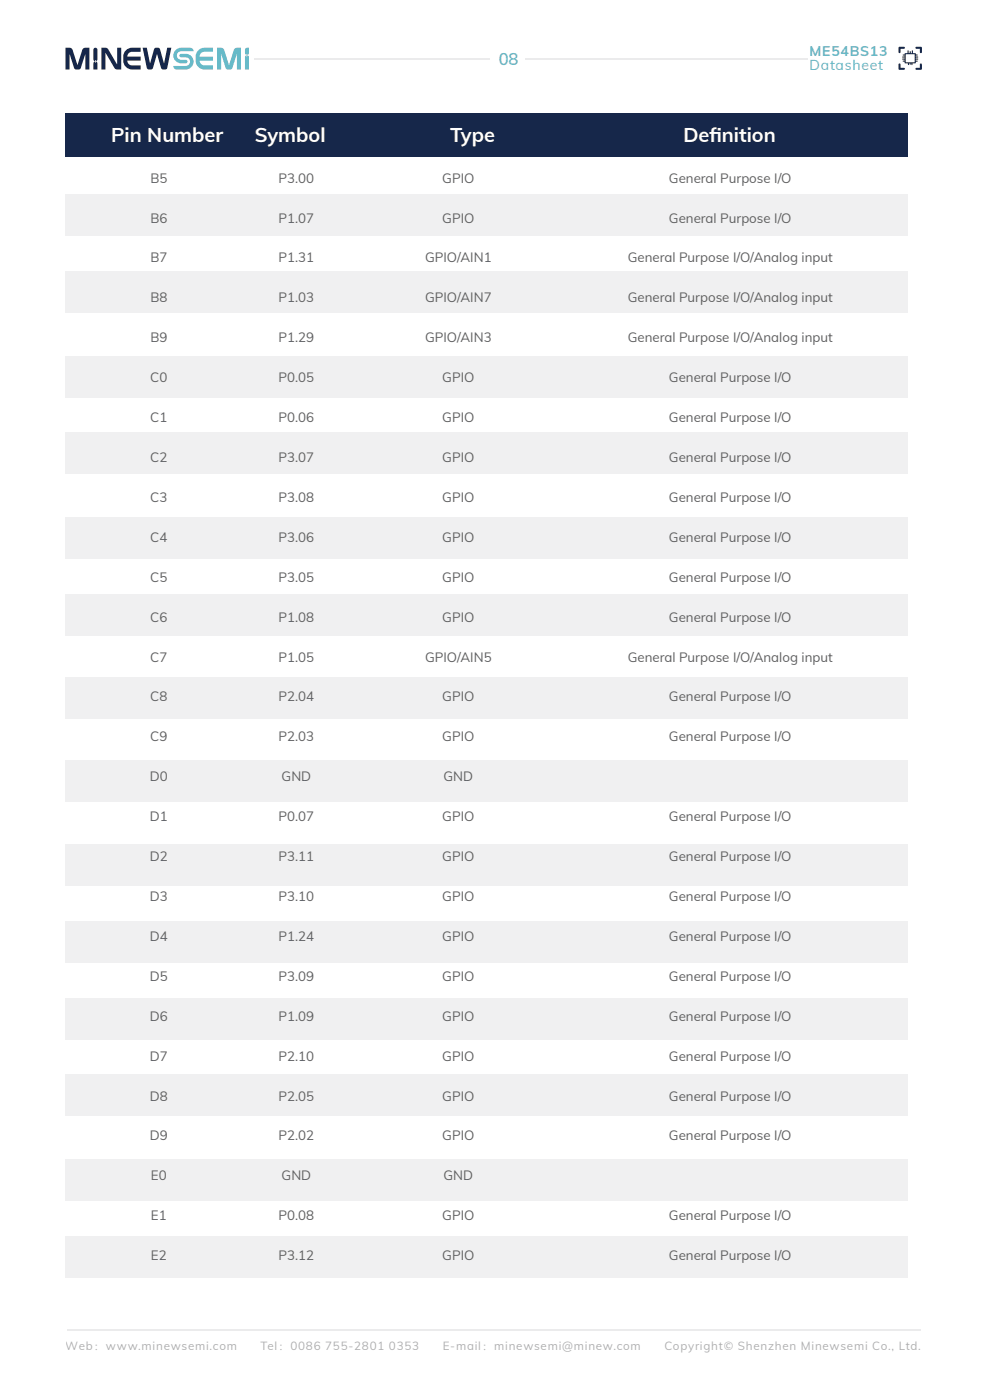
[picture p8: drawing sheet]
<svg xmlns="http://www.w3.org/2000/svg" width="210mm" height="297mm" viewBox="0 0 210 297" stroke-linecap="round" stroke-linejoin="round" font-family="sans-serif">
<defs><g id="words">
<g font-size="4.2" fill="#fff">
<text x="23.6" y="30.2">Pin Number</text>
<text x="54" y="30.2">Symbol</text>
<text x="95.5" y="30.2">Type</text>
<text x="145" y="30.2">Def</text>
<text x="150.5" y="30.2">inition</text>
</g>
<text font-size="3.5" fill="#67bac8" x="105.8" y="13.9">08</text>
<g font-size="3" fill="#67bac8">
<text x="171.7" y="12">ME54BS13</text>
<text x="171.7" y="14.8">Datasheet</text>
</g>
<g font-size="2.8" fill="#606060">
<text x="31.9" y="38.7">B5</text>
<text x="59.1" y="38.7">P3.00</text>
<text x="93.8" y="38.7">GPIO</text>
<text x="141.9" y="38.7">General Purpose I/O</text>
<text x="31.9" y="47.2">B6</text>
<text x="59.1" y="47.2">P1.07</text>
<text x="93.8" y="47.2">GPIO</text>
<text x="141.9" y="47.2">General Purpose I/O</text>
<text x="31.9" y="55.7">B7</text>
<text x="59.1" y="55.7">P1.31</text>
<text x="90.2" y="55.7">GPIO/AIN1</text>
<text x="133.2" y="55.7">General Purpose I/O/Analog input</text>
<text x="31.9" y="64.1">B8</text>
<text x="59.1" y="64.1">P1.03</text>
<text x="90.2" y="64.1">GPIO/AIN7</text>
<text x="133.2" y="64.1">General Purpose I/O/Analog input</text>
<text x="31.9" y="72.6">B9</text>
<text x="59.1" y="72.6">P1.29</text>
<text x="90.2" y="72.6">GPIO/AIN3</text>
<text x="133.2" y="72.6">General Purpose I/O/Analog input</text>
<text x="31.9" y="81.1">C0</text>
<text x="59.1" y="81.1">P0.05</text>
<text x="93.8" y="81.1">GPIO</text>
<text x="141.9" y="81.1">General Purpose I/O</text>
<text x="31.9" y="89.5">C1</text>
<text x="59.1" y="89.5">P0.06</text>
<text x="93.8" y="89.5">GPIO</text>
<text x="141.9" y="89.5">General Purpose I/O</text>
<text x="31.9" y="98">C2</text>
<text x="59.1" y="98">P3.07</text>
<text x="93.8" y="98">GPIO</text>
<text x="141.9" y="98">General Purpose I/O</text>
<text x="31.9" y="106.5">C3</text>
<text x="59.1" y="106.5">P3.08</text>
<text x="93.8" y="106.5">GPIO</text>
<text x="141.9" y="106.5">General Purpose I/O</text>
<text x="31.9" y="114.9">C4</text>
<text x="59.1" y="114.9">P3.06</text>
<text x="93.8" y="114.9">GPIO</text>
<text x="141.9" y="114.9">General Purpose I/O</text>
<text x="31.9" y="123.4">C5</text>
<text x="59.1" y="123.4">P3.05</text>
<text x="93.8" y="123.4">GPIO</text>
<text x="141.9" y="123.4">General Purpose I/O</text>
<text x="31.9" y="131.9">C6</text>
<text x="59.1" y="131.9">P1.08</text>
<text x="93.8" y="131.9">GPIO</text>
<text x="141.9" y="131.9">General Purpose I/O</text>
<text x="31.9" y="140.3">C7</text>
<text x="59.1" y="140.3">P1.05</text>
<text x="90.2" y="140.3">GPIO/AIN5</text>
<text x="133.2" y="140.3">General Purpose I/O/Analog input</text>
<text x="31.9" y="148.8">C8</text>
<text x="59.1" y="148.8">P2.04</text>
<text x="93.8" y="148.8">GPIO</text>
<text x="141.9" y="148.8">General Purpose I/O</text>
<text x="31.9" y="157.3">C9</text>
<text x="59.1" y="157.3">P2.03</text>
<text x="93.8" y="157.3">GPIO</text>
<text x="141.9" y="157.3">General Purpose I/O</text>
<text x="31.8" y="165.7">D0</text>
<text x="59.7" y="165.7">GND</text>
<text x="94.1" y="165.7">GND</text>
<text x="31.8" y="174.2">D1</text>
<text x="59.1" y="174.2">P0.07</text>
<text x="93.8" y="174.2">GPIO</text>
<text x="141.9" y="174.2">General Purpose I/O</text>
<text x="31.8" y="182.7">D2</text>
<text x="59.1" y="182.7">P3.11</text>
<text x="93.8" y="182.7">GPIO</text>
<text x="141.9" y="182.7">General Purpose I/O</text>
<text x="31.8" y="191.1">D3</text>
<text x="59.1" y="191.1">P3.10</text>
<text x="93.8" y="191.1">GPIO</text>
<text x="141.9" y="191.1">General Purpose I/O</text>
<text x="31.8" y="199.6">D4</text>
<text x="59.1" y="199.6">P1.24</text>
<text x="93.8" y="199.6">GPIO</text>
<text x="141.9" y="199.6">General Purpose I/O</text>
<text x="31.8" y="208.1">D5</text>
<text x="59.1" y="208.1">P3.09</text>
<text x="93.8" y="208.1">GPIO</text>
<text x="141.9" y="208.1">General Purpose I/O</text>
<text x="31.8" y="216.5">D6</text>
<text x="59.1" y="216.5">P1.09</text>
<text x="93.8" y="216.5">GPIO</text>
<text x="141.9" y="216.5">General Purpose I/O</text>
<text x="31.8" y="225">D7</text>
<text x="59.1" y="225">P2.10</text>
<text x="93.8" y="225">GPIO</text>
<text x="141.9" y="225">General Purpose I/O</text>
<text x="31.8" y="233.5">D8</text>
<text x="59.1" y="233.5">P2.05</text>
<text x="93.8" y="233.5">GPIO</text>
<text x="141.9" y="233.5">General Purpose I/O</text>
<text x="31.8" y="241.9">D9</text>
<text x="59.1" y="241.9">P2.02</text>
<text x="93.8" y="241.9">GPIO</text>
<text x="141.9" y="241.9">General Purpose I/O</text>
<text x="32" y="250.4">E0</text>
<text x="59.7" y="250.4">GND</text>
<text x="94.1" y="250.4">GND</text>
<text x="32" y="258.9">E1</text>
<text x="59.1" y="258.9">P0.08</text>
<text x="93.8" y="258.9">GPIO</text>
<text x="141.9" y="258.9">General Purpose I/O</text>
<text x="32" y="267.3">E2</text>
<text x="59.1" y="267.3">P3.12</text>
<text x="93.8" y="267.3">GPIO</text>
<text x="141.9" y="267.3">General Purpose I/O</text>
</g>
<g font-size="2.5" fill="#606060">
<text x="13.9" y="286.3">Web：www.minewsemi.com</text>
<text x="55.3" y="286.3">Tel：0086 755-2801 0353</text>
<text x="93.9" y="286.3">E-mail：minewsemi@minew.com</text>
<text x="140.9" y="286.3">Copyright© Shenzhen Minewsemi Co., Ltd.</text>
</g>
</g></defs>
<path d="M14.2 282.2h181" fill="none" stroke="#ebebec" stroke-width=".3"/>
<path d="M111.4 12.5h60" fill="none" stroke="#ebebec" stroke-width=".29"/>
<path d="M54 12.5h50" fill="none" stroke="#ebebec" stroke-width=".24"/>
<g fill="#16274a">
<path d="M190.7 10l1-.1 .2 .2-.2 .3h-.7v.7a.22 .22 0 0 1-.2 .2 .22 .22 0 0 1-.2-.2z"/>
<path d="M190.7 13.5l.3 .1v.8h.7l.2 .2v.2h-1.2z"/>
<path d="M194.2 10h1.3l.1 1.1a.22 .22 0 0 1-.3 .2 .22 .22 0 0 1-.2-.2v-.7l-.8-.1zM194.2 14.5l.9-.1v-.8l.2-.1 .2 .1v1.2h-1.1l-.2-.1z"/>
<path d="M192.1 11.5h1.9v1.7h-1.9zM191.5 11.6v.2h.4v.2h-.5v.2h.5v.2l-.5 .1 .5 .2v.2l-.4 .1 .4 .1v.3h2.2l.2-.3h.3v-.2h-.3v-.2l.4-.1 .1-.1-.5-.1v-.2h.4l.1-.2h-.5v-.2h.3v-.2h-.3l-.2-.3h-.4l-.1-.6-.2 .1v.5h-.2l-.1-.4-.1 .4h-.3l-.1-.6-.1 .6h-.5l-.1 .3zM192.6 13.4v.4h.2v-.4l.3 .3 .2-.3v.4h.2l.1-.4z"/>
</g>
<g fill="#67bac8">
<path d="M37.2 10.6l.8-.4 2.3-.1a.75 .75 0 0 1 .8 .8h-2.7a.91 .91 0 0 0-.9 .9 .91 .91 0 0 0 .9 .9h1a.37 .37 0 0 1 .4 .4 .37 .37 0 0 1-.4 .3 2.01 2.01 0 0 1-2.6-1.2 1.66 1.66 0 0 1 .4-1.6z"/>
<path d="M38.1 11.6l.1-.1a2.06 2.06 0 0 1 2.9 1.6 1.67 1.67 0 0 1-1.7 1.6h-1.9a.7 .7 0 0 1-.7-.7h2.6a.91 .91 0 0 0 .9-.9 .91 .91 0 0 0-.9-.9h-1a.38 .38 0 0 1-.3-.6z"/>
</g>
<g fill="#16274a">
<path d="M13.9 10.1h.8a.7 .7 0 0 1 .7 .6l1 3.1 1.1-3.3 .4-.3 1.1-.1v4.6h-.9v-3.2l-1 2.9-.4 .3h-.6l-.3-.1-1-3.1v3.2h-.9z"/>
<path d="M20 13.1l.2-.1v.3l.1-.3 .3 .3 .1 1.4h-.9v-1.3z"/>
<path d="M19.9 10.3a.43 .43 0 0 1 .4-.2 .43 .43 0 0 1 .4 .5v2l-.4 .4-.1-.2v.2l-.4-.4z"/>
</g>
<path d="M46 10.1h.9a.7 .7 0 0 1 .7 .6l1 3.1 1.1-3.3 .3-.3 1.1-.1v4.6h-.8l-.1-3.2-.9 2.9-.4 .3h-.6l-.4-.1-1-3.1v3.2h-.9z" fill="#67bac8"/>
<g fill="#16274a">
<path d="M21.5 10.1h1l.4 .3 2 3.3v-3.6h.8v4.6h-1l-.4-.2-1.9-3.3v3.5h-.9z"/>
<path d="M26.7 10.7l.8-.5 2.3-.1v.9h-1.8a1 1 0 0 0-1 1h2.8v.9h-2.8a1 1 0 0 0 1 1h1.8v.8h-1.8a1.88 1.88 0 0 1-1.9-1.8l.1-1.4z"/>
</g>
<path d="M42 10.7l.9-.5 2.3-.1v.9h-1.9a1 1 0 0 0-.9 1h2.8v.9h-2.8a1 1 0 0 0 .9 1h1.9v.8h-1.8a1.88 1.88 0 0 1-1.9-1.8l.1-1.4z" fill="#67bac8"/>
<path d="M30.3 10.1h.8l.7 3.4 .9-3.1 .2-.2 .6-.1 .4 .2 .9 3.2 .7-3.4h.8l-.9 4.5-.8 .1-.3-.1-1-3.2-.9 3.2-.4 .1-.8-.1z" fill="#16274a"/>
<g fill="#67bac8">
<path d="M52 10.3l.4-.2h.4v1.3l-.3 .3-.1-.3-.1 .3-.2-.1a1.25 1.25 0 0 1-.1-1.3z"/>
<path d="M52.1 11.8l.2-.1 .1 .3 .1-.3 .1 .1 .2 .3v2.6h-.8v-2.6z"/>
</g>
<path d="M13.9 24.1h178.6v9.2h-178.6z" fill="#16274a"/>
<g fill="#f0f0f1">
<path d="M13.9 75.6h178.6v8.8h-178.6z"/>
<path d="M13.9 91.7h178.6v8.9h-178.6z"/>
<path d="M13.9 109.7h178.6v8.8h-178.6z"/>
<path d="M13.9 126h178.6v8.9h-178.6z"/>
<path d="M13.9 143.6h178.6v8.8h-178.6z"/>
<path d="M13.9 57.4h178.6v8.9h-178.6z"/>
<path d="M13.9 161.2h178.6v8.8h-178.6z"/>
<path d="M13.9 179.1h178.6v8.9h-178.6z"/>
<path d="M13.9 195.5h178.6v8.8h-178.6z"/>
<path d="M13.9 211.9h178.6v8.8h-178.6z"/>
<path d="M13.9 228h178.6v8.8h-178.6z"/>
<path d="M13.9 245.9h178.6v8.8h-178.6z"/>
<path d="M13.9 262.3h178.6v8.8h-178.6z"/>
<path d="M13.9 41.2h178.6v8.9h-178.6z"/>
</g>
<use href="#words"/>
</svg>
